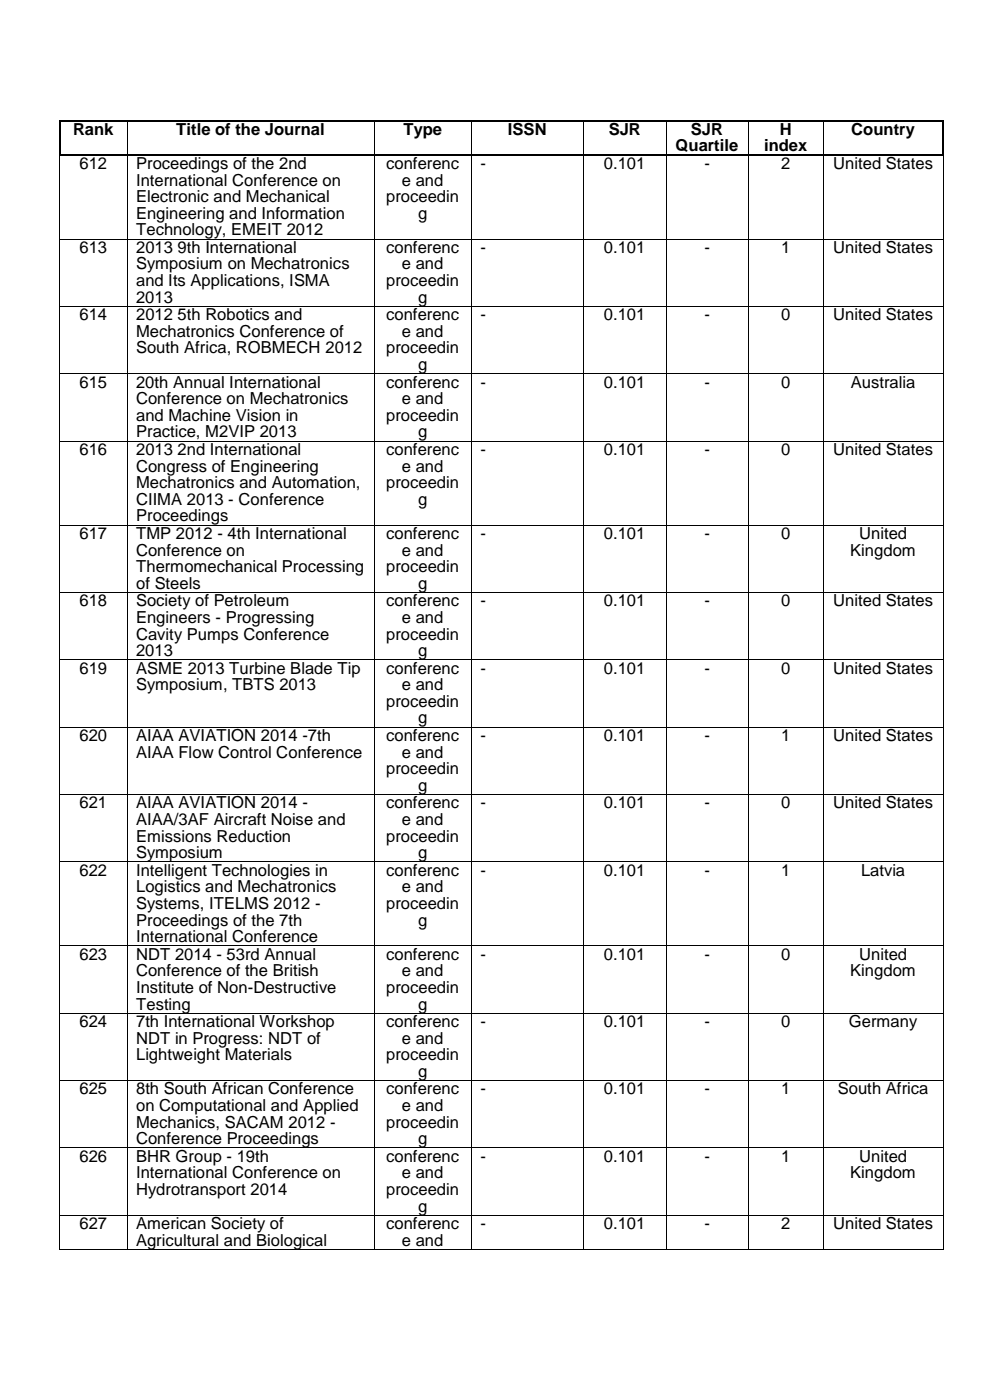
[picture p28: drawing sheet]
<svg xmlns="http://www.w3.org/2000/svg" width="210mm" height="297mm" viewBox="0 0 210 297" stroke-linecap="round" stroke-linejoin="round" font-family="sans-serif">
<defs><g id="words">
<g font-size="3.5">
<text x="15.5" y="28.6">Rank</text>
<text x="37.4" y="28.6">Title of the Journal</text>
<text x="85.6" y="28.6">Type</text>
<text x="107.8" y="28.6">ISSN</text>
<text x="129.1" y="28.6">SJR</text>
<text x="146.6" y="28.6">SJR</text>
<text x="165.4" y="28.6">H</text>
<text x="180.6" y="28.6">Country</text>
<text x="16.9" y="35.8">612</text>
<text x="28.9" y="35.8">Proceedings of the 2nd</text>
<text x="81.9" y="35.8">conferenc</text>
<text x="101.9" y="35.8">-</text>
<text x="128.1" y="35.8">0.101</text>
<text x="143.3" y="32.1">Quartile</text>
<text x="149.4" y="35.8">-</text>
<text x="162.1" y="32.1">index</text>
<text x="165.7" y="35.8">2</text>
<text x="176.8" y="35.8">United States</text>
<text x="28.9" y="39.4">International Conference on</text>
<text x="85.3" y="39.4">e and</text>
<text x="28.9" y="42.9">Electronic and Mechanical</text>
<text x="28.9" y="46.4">Engineering and Information</text>
<text x="81.9" y="42.9">proceedin</text>
<text x="88.7" y="46.4">g</text>
<text x="16.9" y="53.6">613</text>
<text x="28.9" y="50">Technology, EMEIT 2012</text>
<text x="28.9" y="53.6">2013 9th International</text>
<text x="81.9" y="53.6">conferenc</text>
<text x="101.9" y="53.6">-</text>
<text x="128.1" y="53.6">0.101</text>
<text x="149.4" y="53.6">-</text>
<text x="165.7" y="53.6">1</text>
<text x="176.8" y="53.6">United States</text>
<text x="28.9" y="57.2">Symposium on Mechatronics</text>
<text x="85.3" y="57.2">e and</text>
<text x="28.9" y="60.7">and Its Applications, ISMA</text>
<text x="28.9" y="64.2">2013</text>
<text x="81.9" y="60.7">proceedin</text>
<text x="88.7" y="64.2">g</text>
<text x="16.9" y="68">614</text>
<text x="28.9" y="68">2012 5th Robotics and</text>
<text x="28.9" y="71.5">Mechatronics Conference of</text>
<text x="81.9" y="68">conferenc</text>
<text x="85.3" y="71.5">e and</text>
<text x="101.9" y="68">-</text>
<text x="128.1" y="68">0.101</text>
<text x="149.4" y="68">-</text>
<text x="165.7" y="68">0</text>
<text x="176.8" y="68">United States</text>
<text x="28.9" y="75">South Africa, ROBMECH 2012</text>
<text x="81.9" y="75">proceedin</text>
<text x="16.9" y="82.2">615</text>
<text x="28.9" y="82.2">20th Annual International</text>
<text x="81.9" y="82.2">conferenc</text>
<text x="88.7" y="78.5">g</text>
<text x="101.9" y="82.2">-</text>
<text x="128.1" y="82.2">0.101</text>
<text x="149.4" y="82.2">-</text>
<text x="165.7" y="82.2">0</text>
<text x="180.5" y="82.2">Australia</text>
<text x="28.9" y="85.7">Conference on Mechatronics</text>
<text x="28.9" y="89.3">and Machine Vision in</text>
<text x="81.9" y="89.3">proceedin</text>
<text x="85.3" y="85.7">e and</text>
<text x="28.9" y="92.8">Practice, M2VIP 2013</text>
<text x="88.7" y="92.8">g</text>
<text x="16.9" y="96.5">616</text>
<text x="28.9" y="96.5">2013 2nd International</text>
<text x="28.9" y="100.1">Congress of Engineering</text>
<text x="81.9" y="96.5">conferenc</text>
<text x="85.3" y="100.1">e and</text>
<text x="101.9" y="96.5">-</text>
<text x="128.1" y="96.5">0.101</text>
<text x="149.4" y="96.5">-</text>
<text x="165.7" y="96.5">0</text>
<text x="176.8" y="96.5">United States</text>
<text x="28.9" y="103.6">Mechatronics and Automation,</text>
<text x="28.9" y="107.1">CIIMA 2013 - Conference</text>
<text x="81.9" y="103.6">proceedin</text>
<text x="88.7" y="107.1">g</text>
<text x="28.9" y="110.6">Proceedings</text>
<text x="16.9" y="114.3">617</text>
<text x="28.9" y="114.3">TMP 2012 - 4th International</text>
<text x="28.9" y="117.9">Conference on</text>
<text x="81.9" y="114.3">conferenc</text>
<text x="85.3" y="117.9">e and</text>
<text x="101.9" y="114.3">-</text>
<text x="128.1" y="114.3">0.101</text>
<text x="149.4" y="114.3">-</text>
<text x="165.7" y="114.3">0</text>
<text x="180.4" y="117.9">Kingdom</text>
<text x="182.3" y="114.3">United</text>
<text x="28.9" y="121.4">Thermomechanical Processing</text>
<text x="28.9" y="124.9">of Steels</text>
<text x="81.9" y="121.4">proceedin</text>
<text x="88.7" y="124.9">g</text>
<text x="16.9" y="128.6">618</text>
<text x="28.9" y="128.6">Society of Petroleum</text>
<text x="81.9" y="128.6">conferenc</text>
<text x="101.9" y="128.6">-</text>
<text x="128.1" y="128.6">0.101</text>
<text x="149.4" y="128.6">-</text>
<text x="165.7" y="128.6">0</text>
<text x="176.8" y="128.6">United States</text>
<text x="28.9" y="132.1">Engineers - Progressing</text>
<text x="28.9" y="135.7">Cavity Pumps Conference</text>
<text x="81.9" y="135.7">proceedin</text>
<text x="85.3" y="132.1">e and</text>
<text x="16.9" y="142.9">619</text>
<text x="28.9" y="139.2">2013</text>
<text x="28.9" y="142.9">ASME 2013 Turbine Blade Tip</text>
<text x="81.9" y="142.9">conferenc</text>
<text x="88.7" y="139.2">g</text>
<text x="101.9" y="142.9">-</text>
<text x="128.1" y="142.9">0.101</text>
<text x="149.4" y="142.9">-</text>
<text x="165.7" y="142.9">0</text>
<text x="176.8" y="142.9">United States</text>
<text x="28.9" y="146.5">Symposium, TBTS 2013</text>
<text x="81.9" y="150">proceedin</text>
<text x="85.3" y="146.5">e and</text>
<text x="88.7" y="153.5">g</text>
<text x="16.9" y="157.2">620</text>
<text x="28.9" y="157.2">AIAA AVIATION 2014 -7th</text>
<text x="28.9" y="160.7">AIAA Flow Control Conference</text>
<text x="81.9" y="157.2">conferenc</text>
<text x="85.3" y="160.7">e and</text>
<text x="101.9" y="157.2">-</text>
<text x="128.1" y="157.2">0.101</text>
<text x="149.4" y="157.2">-</text>
<text x="165.7" y="157.2">1</text>
<text x="176.8" y="157.2">United States</text>
<text x="81.9" y="164.3">proceedin</text>
<text x="88.7" y="167.8">g</text>
<text x="16.9" y="171.5">621</text>
<text x="28.9" y="171.5">AIAA AVIATION 2014 -</text>
<text x="81.9" y="171.5">conferenc</text>
<text x="101.9" y="171.5">-</text>
<text x="128.1" y="171.5">0.101</text>
<text x="149.4" y="171.5">-</text>
<text x="165.7" y="171.5">0</text>
<text x="176.8" y="171.5">United States</text>
<text x="28.9" y="175">AIAA/3AF Aircraft Noise and</text>
<text x="28.9" y="178.5">Emissions Reduction</text>
<text x="81.9" y="178.5">proceedin</text>
<text x="85.3" y="175">e and</text>
<text x="16.9" y="185.8">622</text>
<text x="28.9" y="182.1">Symposium</text>
<text x="28.9" y="185.8">Intelligent Technologies in</text>
<text x="81.9" y="185.8">conferenc</text>
<text x="88.7" y="182.1">g</text>
<text x="101.9" y="185.8">-</text>
<text x="128.1" y="185.8">0.101</text>
<text x="149.4" y="185.8">-</text>
<text x="165.7" y="185.8">1</text>
<text x="182.7" y="185.8">Latvia</text>
<text x="28.9" y="189.3">Logistics and Mechatronics</text>
<text x="85.3" y="189.3">e and</text>
<text x="28.9" y="192.9">Systems, ITELMS 2012 -</text>
<text x="28.9" y="196.4">Proceedings of the 7th</text>
<text x="81.9" y="192.9">proceedin</text>
<text x="88.7" y="196.4">g</text>
<text x="16.9" y="203.6">623</text>
<text x="28.9" y="199.9">International Conference</text>
<text x="28.9" y="203.6">NDT 2014 - 53rd Annual</text>
<text x="81.9" y="203.6">conferenc</text>
<text x="101.9" y="203.6">-</text>
<text x="128.1" y="203.6">0.101</text>
<text x="149.4" y="203.6">-</text>
<text x="165.7" y="203.6">0</text>
<text x="182.3" y="203.6">United</text>
<text x="28.9" y="207.1">Conference of the British</text>
<text x="85.3" y="207.1">e and</text>
<text x="180.4" y="207.1">Kingdom</text>
<text x="28.9" y="210.6">Institute of Non-Destructive</text>
<text x="28.9" y="214.2">Testing</text>
<text x="81.9" y="210.6">proceedin</text>
<text x="88.7" y="214.2">g</text>
<text x="16.9" y="217.9">624</text>
<text x="28.9" y="217.9">7th International Workshop</text>
<text x="28.9" y="221.4">NDT in Progress: NDT of</text>
<text x="81.9" y="217.9">conferenc</text>
<text x="85.3" y="221.4">e and</text>
<text x="101.9" y="217.9">-</text>
<text x="128.1" y="217.9">0.101</text>
<text x="149.4" y="217.9">-</text>
<text x="165.7" y="217.9">0</text>
<text x="180.1" y="217.9">Germany</text>
<text x="28.9" y="225">Lightweight Materials</text>
<text x="81.9" y="225">proceedin</text>
<text x="16.9" y="232.2">625</text>
<text x="28.9" y="232.2">8th South African Conference</text>
<text x="81.9" y="232.2">conferenc</text>
<text x="88.7" y="228.5">g</text>
<text x="101.9" y="232.2">-</text>
<text x="128.1" y="232.2">0.101</text>
<text x="149.4" y="232.2">-</text>
<text x="165.7" y="232.2">1</text>
<text x="177.8" y="232.2">South Africa</text>
<text x="28.9" y="235.7">on Computational and Applied</text>
<text x="28.9" y="239.2">Mechanics, SACAM 2012 -</text>
<text x="81.9" y="239.2">proceedin</text>
<text x="85.3" y="235.7">e and</text>
<text x="28.9" y="242.8">Conference Proceedings</text>
<text x="88.7" y="242.8">g</text>
<text x="16.9" y="246.5">626</text>
<text x="28.9" y="246.5">BHR Group - 19th</text>
<text x="28.9" y="250">International Conference on</text>
<text x="81.9" y="246.5">conferenc</text>
<text x="85.3" y="250">e and</text>
<text x="101.9" y="246.5">-</text>
<text x="128.1" y="246.5">0.101</text>
<text x="149.4" y="246.5">-</text>
<text x="165.7" y="246.5">1</text>
<text x="180.4" y="250">Kingdom</text>
<text x="182.3" y="246.5">United</text>
<text x="28.9" y="253.5">Hydrotransport 2014</text>
<text x="81.9" y="253.5">proceedin</text>
<text x="88.7" y="257">g</text>
<text x="16.9" y="260.8">627</text>
<text x="28.9" y="260.8">American Society of</text>
<text x="81.9" y="260.8">conferenc</text>
<text x="101.9" y="260.8">-</text>
<text x="128.1" y="260.8">0.101</text>
<text x="149.4" y="260.8">-</text>
<text x="165.7" y="260.8">2</text>
<text x="176.8" y="260.8">United States</text>
<text x="28.9" y="264.3">Agricultural and Biological</text>
<text x="85.3" y="264.3">e and</text>
</g>
</g></defs>
<g fill="#000">
<path d="M12.5 25.4h.4v.3h-.4z" fill-rule="evenodd"/>
<path d="M12.5 25.4h.4v.3h-.4z" fill-rule="evenodd"/>
<path d="M12.5 32.8h.4v.4h-.4z" fill-rule="evenodd"/>
<path d="M12.5 32.8h.4v.4h-.4z" fill-rule="evenodd"/>
<path d="M12.9 32.8h.3v.4h-.3z" fill-rule="evenodd"/>
<path d="M26.9 25.4h.4v.3h-.4z" fill-rule="evenodd"/>
<path d="M26.9 32.8h.4v.4h-.4z" fill-rule="evenodd"/>
<path d="M79.3 25.4h.3v.3h-.3z" fill-rule="evenodd"/>
<path d="M79.3 32.8h.3v.4h-.3z" fill-rule="evenodd"/>
<path d="M100 25.4h.3v.3h-.3z" fill-rule="evenodd"/>
<path d="M100 32.8h.3v.4h-.3z" fill-rule="evenodd"/>
<path d="M123.8 25.4h.3v.3h-.3z" fill-rule="evenodd"/>
<path d="M123.8 32.8h.3v.4h-.3z" fill-rule="evenodd"/>
<path d="M141.2 25.4h.3v.3h-.3z" fill-rule="evenodd"/>
<path d="M141.2 32.8h.3v.4h-.3z" fill-rule="evenodd"/>
<path d="M158.7 25.4h.3v.3h-.3z" fill-rule="evenodd"/>
<path d="M158.7 32.8h.3v.4h-.3z" fill-rule="evenodd"/>
<path d="M174.6 25.4h.3v.3h-.3z" fill-rule="evenodd"/>
<path d="M174.6 32.8h.3v.4h-.3z" fill-rule="evenodd"/>
<path d="M199.9 25.4h.3v.3h-.3z" fill-rule="evenodd"/>
<path d="M199.9 25.4h.3v.3h-.3z" fill-rule="evenodd"/>
<path d="M199.9 32.8h.3v.4h-.3z" fill-rule="evenodd"/>
<path d="M199.9 32.8h.3v.4h-.3z" fill-rule="evenodd"/>
<path d="M12.6 50.6h.2v.2h-.2z" fill-rule="evenodd"/>
<path d="M26.9 50.6h.2v.2h-.2z" fill-rule="evenodd"/>
<path d="M79.3 50.6h.2v.2h-.2z" fill-rule="evenodd"/>
<path d="M100 50.6h.1v.2h-.1z" fill-rule="evenodd"/>
<path d="M123.8 50.6h.1v.2h-.1z" fill-rule="evenodd"/>
<path d="M141.2 50.6h.2v.2h-.2z" fill-rule="evenodd"/>
<path d="M158.7 50.6h.2v.2h-.2z" fill-rule="evenodd"/>
<path d="M174.6 50.6h.1v.2h-.1z" fill-rule="evenodd"/>
<path d="M200 50.6h.1v.2h-.1z" fill-rule="evenodd"/>
<path d="M12.6 64.9h.2v.2h-.2z" fill-rule="evenodd"/>
<path d="M12.6 79.2h.2v.2h-.2z" fill-rule="evenodd"/>
<path d="M26.9 64.9h.2v.2h-.2z" fill-rule="evenodd"/>
<path d="M26.9 79.2h.2v.2h-.2z" fill-rule="evenodd"/>
<path d="M79.3 64.9h.2v.2h-.2z" fill-rule="evenodd"/>
<path d="M79.3 79.2h.2v.2h-.2z" fill-rule="evenodd"/>
<path d="M100 64.9h.1v.2h-.1z" fill-rule="evenodd"/>
<path d="M100 79.2h.1v.2h-.1z" fill-rule="evenodd"/>
<path d="M123.8 64.9h.1v.2h-.1z" fill-rule="evenodd"/>
<path d="M123.8 79.2h.1v.2h-.1z" fill-rule="evenodd"/>
<path d="M141.2 64.9h.2v.2h-.2z" fill-rule="evenodd"/>
<path d="M141.2 79.2h.2v.2h-.2z" fill-rule="evenodd"/>
<path d="M158.7 64.9h.2v.2h-.2z" fill-rule="evenodd"/>
<path d="M158.7 79.2h.2v.2h-.2z" fill-rule="evenodd"/>
<path d="M174.6 64.9h.1v.2h-.1z" fill-rule="evenodd"/>
<path d="M174.6 79.2h.1v.2h-.1z" fill-rule="evenodd"/>
<path d="M200 64.9h.1v.2h-.1z" fill-rule="evenodd"/>
<path d="M200 79.2h.1v.2h-.1z" fill-rule="evenodd"/>
<path d="M12.6 93.5h.2v.2h-.2z" fill-rule="evenodd"/>
<path d="M26.9 93.5h.2v.2h-.2z" fill-rule="evenodd"/>
<path d="M79.3 93.5h.2v.2h-.2z" fill-rule="evenodd"/>
<path d="M100 93.5h.1v.2h-.1z" fill-rule="evenodd"/>
<path d="M123.8 93.5h.1v.2h-.1z" fill-rule="evenodd"/>
<path d="M141.2 93.5h.2v.2h-.2z" fill-rule="evenodd"/>
<path d="M158.7 93.5h.2v.2h-.2z" fill-rule="evenodd"/>
<path d="M174.6 93.5h.1v.2h-.1z" fill-rule="evenodd"/>
<path d="M200 93.5h.1v.2h-.1z" fill-rule="evenodd"/>
<path d="M12.6 111.3h.2v.2h-.2z" fill-rule="evenodd"/>
<path d="M26.9 111.3h.2v.2h-.2z" fill-rule="evenodd"/>
<path d="M79.3 111.3h.2v.2h-.2z" fill-rule="evenodd"/>
<path d="M100 111.3h.1v.2h-.1z" fill-rule="evenodd"/>
<path d="M123.8 111.3h.1v.2h-.1z" fill-rule="evenodd"/>
<path d="M141.2 111.3h.2v.2h-.2z" fill-rule="evenodd"/>
<path d="M158.7 111.3h.2v.2h-.2z" fill-rule="evenodd"/>
<path d="M174.6 111.3h.1v.2h-.1z" fill-rule="evenodd"/>
<path d="M200 111.3h.1v.2h-.1z" fill-rule="evenodd"/>
<path d="M12.6 125.6h.2v.2h-.2z" fill-rule="evenodd"/>
<path d="M26.9 125.6h.2v.2h-.2z" fill-rule="evenodd"/>
<path d="M79.3 125.6h.2v.2h-.2z" fill-rule="evenodd"/>
<path d="M100 125.6h.1v.2h-.1z" fill-rule="evenodd"/>
<path d="M123.8 125.6h.1v.2h-.1z" fill-rule="evenodd"/>
<path d="M141.2 125.6h.2v.2h-.2z" fill-rule="evenodd"/>
<path d="M158.7 125.6h.2v.2h-.2z" fill-rule="evenodd"/>
<path d="M174.6 125.6h.1v.2h-.1z" fill-rule="evenodd"/>
<path d="M200 125.6h.1v.2h-.1z" fill-rule="evenodd"/>
<path d="M12.6 139.9h.2v.2h-.2z" fill-rule="evenodd"/>
<path d="M12.6 154.2h.2v.2h-.2z" fill-rule="evenodd"/>
<path d="M26.9 139.9h.2v.2h-.2z" fill-rule="evenodd"/>
<path d="M26.9 154.2h.2v.2h-.2z" fill-rule="evenodd"/>
<path d="M79.3 139.9h.2v.2h-.2z" fill-rule="evenodd"/>
<path d="M79.3 154.2h.2v.2h-.2z" fill-rule="evenodd"/>
<path d="M100 139.9h.1v.2h-.1z" fill-rule="evenodd"/>
<path d="M100 154.2h.1v.2h-.1z" fill-rule="evenodd"/>
<path d="M123.8 139.9h.1v.2h-.1z" fill-rule="evenodd"/>
<path d="M123.8 154.2h.1v.2h-.1z" fill-rule="evenodd"/>
<path d="M141.2 139.9h.2v.2h-.2z" fill-rule="evenodd"/>
<path d="M141.2 154.2h.2v.2h-.2z" fill-rule="evenodd"/>
<path d="M158.7 139.9h.2v.2h-.2z" fill-rule="evenodd"/>
<path d="M158.7 154.2h.2v.2h-.2z" fill-rule="evenodd"/>
<path d="M174.6 139.9h.1v.2h-.1z" fill-rule="evenodd"/>
<path d="M174.6 154.2h.1v.2h-.1z" fill-rule="evenodd"/>
<path d="M200 139.9h.1v.2h-.1z" fill-rule="evenodd"/>
<path d="M200 154.2h.1v.2h-.1z" fill-rule="evenodd"/>
<path d="M12.6 168.5h.2v.1h-.2z" fill-rule="evenodd"/>
<path d="M26.9 168.5h.2v.1h-.2z" fill-rule="evenodd"/>
<path d="M79.3 168.5h.2v.1h-.2z" fill-rule="evenodd"/>
<path d="M100 168.5h.1v.1h-.1z" fill-rule="evenodd"/>
<path d="M123.8 168.5h.1v.1h-.1z" fill-rule="evenodd"/>
<path d="M141.2 168.5h.2v.1h-.2z" fill-rule="evenodd"/>
<path d="M158.7 168.5h.2v.1h-.2z" fill-rule="evenodd"/>
<path d="M174.6 168.5h.1v.1h-.1z" fill-rule="evenodd"/>
<path d="M200 168.5h.1v.1h-.1z" fill-rule="evenodd"/>
<path d="M12.6 182.8h.2v.1h-.2z" fill-rule="evenodd"/>
<path d="M26.9 182.8h.2v.1h-.2z" fill-rule="evenodd"/>
<path d="M79.3 182.8h.2v.1h-.2z" fill-rule="evenodd"/>
<path d="M100 182.8h.1v.1h-.1z" fill-rule="evenodd"/>
<path d="M123.8 182.8h.1v.1h-.1z" fill-rule="evenodd"/>
<path d="M141.2 182.8h.2v.1h-.2z" fill-rule="evenodd"/>
<path d="M158.7 182.8h.2v.1h-.2z" fill-rule="evenodd"/>
<path d="M174.6 182.8h.1v.1h-.1z" fill-rule="evenodd"/>
<path d="M200 182.8h.1v.1h-.1z" fill-rule="evenodd"/>
<path d="M12.6 200.6h.2v.2h-.2z" fill-rule="evenodd"/>
<path d="M12.6 214.9h.2v.1h-.2z" fill-rule="evenodd"/>
<path d="M26.9 200.6h.2v.2h-.2z" fill-rule="evenodd"/>
<path d="M26.9 214.9h.2v.1h-.2z" fill-rule="evenodd"/>
<path d="M79.3 200.6h.2v.2h-.2z" fill-rule="evenodd"/>
<path d="M79.3 214.9h.2v.1h-.2z" fill-rule="evenodd"/>
<path d="M100 200.6h.1v.2h-.1z" fill-rule="evenodd"/>
<path d="M100 214.9h.1v.1h-.1z" fill-rule="evenodd"/>
<path d="M123.8 200.6h.1v.2h-.1z" fill-rule="evenodd"/>
<path d="M123.8 214.9h.1v.1h-.1z" fill-rule="evenodd"/>
<path d="M141.2 200.6h.2v.2h-.2z" fill-rule="evenodd"/>
<path d="M141.2 214.9h.2v.1h-.2z" fill-rule="evenodd"/>
<path d="M158.7 200.6h.2v.2h-.2z" fill-rule="evenodd"/>
<path d="M158.7 214.9h.2v.1h-.2z" fill-rule="evenodd"/>
<path d="M174.6 200.6h.1v.2h-.1z" fill-rule="evenodd"/>
<path d="M174.6 214.9h.1v.1h-.1z" fill-rule="evenodd"/>
<path d="M200 200.6h.1v.2h-.1z" fill-rule="evenodd"/>
<path d="M200 214.9h.1v.1h-.1z" fill-rule="evenodd"/>
<path d="M12.6 229.2h.2v.2h-.2z" fill-rule="evenodd"/>
<path d="M26.9 229.2h.2v.2h-.2z" fill-rule="evenodd"/>
<path d="M79.3 229.2h.2v.2h-.2z" fill-rule="evenodd"/>
<path d="M100 229.2h.1v.2h-.1z" fill-rule="evenodd"/>
<path d="M123.8 229.2h.1v.2h-.1z" fill-rule="evenodd"/>
<path d="M141.2 229.2h.2v.2h-.2z" fill-rule="evenodd"/>
<path d="M158.7 229.2h.2v.2h-.2z" fill-rule="evenodd"/>
<path d="M174.6 229.2h.1v.2h-.1z" fill-rule="evenodd"/>
<path d="M200 229.2h.1v.2h-.1z" fill-rule="evenodd"/>
<path d="M12.6 243.5h.2v.1h-.2z" fill-rule="evenodd"/>
<path d="M12.6 257.8h.2v.1h-.2z" fill-rule="evenodd"/>
<path d="M26.9 243.5h.2v.1h-.2z" fill-rule="evenodd"/>
<path d="M26.9 257.8h.2v.1h-.2z" fill-rule="evenodd"/>
<path d="M79.3 243.5h.2v.1h-.2z" fill-rule="evenodd"/>
<path d="M79.3 257.8h.2v.1h-.2z" fill-rule="evenodd"/>
<path d="M100 243.5h.1v.1h-.1z" fill-rule="evenodd"/>
<path d="M100 257.8h.1v.1h-.1z" fill-rule="evenodd"/>
<path d="M123.8 243.5h.1v.1h-.1z" fill-rule="evenodd"/>
<path d="M123.8 257.8h.1v.1h-.1z" fill-rule="evenodd"/>
<path d="M141.2 243.5h.2v.1h-.2z" fill-rule="evenodd"/>
<path d="M141.2 257.8h.2v.1h-.2z" fill-rule="evenodd"/>
<path d="M158.7 243.5h.2v.1h-.2z" fill-rule="evenodd"/>
<path d="M158.7 257.8h.2v.1h-.2z" fill-rule="evenodd"/>
<path d="M174.6 243.5h.1v.1h-.1z" fill-rule="evenodd"/>
<path d="M174.6 257.8h.1v.1h-.1z" fill-rule="evenodd"/>
<path d="M200 243.5h.1v.1h-.1z" fill-rule="evenodd"/>
<path d="M200 257.8h.1v.1h-.1z" fill-rule="evenodd"/>
<path d="M12.6 265h.2v.2h-.2z" fill-rule="evenodd"/>
<path d="M12.6 265h.2v.2h-.2z" fill-rule="evenodd"/>
<path d="M26.9 265h.2v.2h-.2z" fill-rule="evenodd"/>
<path d="M79.3 265h.2v.2h-.2z" fill-rule="evenodd"/>
<path d="M100 265h.1v.2h-.1z" fill-rule="evenodd"/>
<path d="M123.8 265h.1v.2h-.1z" fill-rule="evenodd"/>
<path d="M141.2 265h.2v.2h-.2z" fill-rule="evenodd"/>
<path d="M158.7 265h.2v.2h-.2z" fill-rule="evenodd"/>
<path d="M174.6 265h.1v.2h-.1z" fill-rule="evenodd"/>
<path d="M200 265h.1v.2h-.1z" fill-rule="evenodd"/>
<path d="M200 265h.1v.2h-.1z" fill-rule="evenodd"/>
</g>
<g fill="none" stroke="#000" stroke-width=".34">
<path d="M12.7 25.7v7.1M12.9 25.6h14M13.2 33h13.7M27.3 25.6h52M27.3 33h52M79.6 25.6h20.4M79.6 33h20.4M100.3 25.6h23.5M100.3 33h23.5M124.1 25.6h17.1M124.1 33h17.1M141.5 25.6h17.2"/>
<path d="M141.5 33h17.2M159 25.6h15.6M159 33h15.6M174.9 25.6h25M174.9 33h25M200.1 25.7v7.1"/>
</g>
<g fill="none" stroke="#000" stroke-width=".21">
<path d="M12.7 33.2v17.4M27 25.7v7.1M27 33.2v17.4M79.4 25.7v7.1M79.4 33.2v17.4M100.1 25.7v7.1M100.1 33.2v17.4M123.8 25.7v7.1M123.8 33.2v17.4M141.3 25.7v7.1M141.3 33.2v17.4M158.8 25.7v7.1"/>
<path d="M158.8 33.2v17.4M174.7 25.7v7.1M174.7 33.2v17.4M200.1 33.2v17.4M12.7 50.8v14.1M12.8 50.7h14.1M27 50.8v14.1M27.1 50.7h52.2M79.4 50.8v14.1M79.5 50.7h20.5M100.1 50.8v14.1M100.1 50.7h23.7"/>
<path d="M123.8 50.8v14.1M123.9 50.7h17.3M141.3 50.8v14.1M141.4 50.7h17.3M158.8 50.8v14.1M158.9 50.7h15.7M174.7 50.8v14.1M174.7 50.7h25.3M200.1 50.8v14.1M12.7 65.1v14.1M12.7 79.4v14.1M12.8 65h14.1"/>
<path d="M12.8 79.3h14.1M27 65.1v14.1M27 79.4v14.1M27.1 65h52.2M27.1 79.3h52.2M79.4 65.1v14.1M79.4 79.4v14.1M79.5 65h20.5M79.5 79.3h20.5M100.1 65.1v14.1M100.1 79.4v14.1M100.1 65h23.7"/>
<path d="M100.1 79.3h23.7M123.8 65.1v14.1M123.8 79.4v14.1M123.9 65h17.3M123.9 79.3h17.3M141.3 65.1v14.1M141.3 79.4v14.1M141.4 65h17.3M141.4 79.3h17.3M158.8 65.1v14.1M158.8 79.4v14.1M158.9 65h15.7"/>
<path d="M158.9 79.3h15.7M174.7 65.1v14.1M174.7 79.4v14.1M174.7 65h25.3M174.7 79.3h25.3M200.1 65.1v14.1M200.1 79.4v14.1M12.7 93.7v17.6M12.8 93.6h14.1M27 93.7v17.6M27.1 93.6h52.2M79.4 93.7v17.6"/>
<path d="M79.5 93.6h20.5M100.1 93.7v17.6M100.1 93.6h23.7M123.8 93.7v17.6M123.9 93.6h17.3M141.3 93.7v17.6M141.4 93.6h17.3M158.8 93.7v17.6M158.9 93.6h15.7M174.7 93.7v17.6M174.7 93.6h25.3M200.1 93.7v17.6"/>
<path d="M12.7 111.5v14.1M12.8 111.4h14.1M27 111.5v14.1M27.1 111.4h52.2M79.4 111.5v14.1M79.5 111.4h20.5M100.1 111.5v14.1M100.1 111.4h23.7M123.8 111.5v14.1M123.9 111.4h17.3M141.3 111.5v14.1M141.4 111.4h17.3"/>
<path d="M158.8 111.5v14.1M158.9 111.4h15.7M174.7 111.5v14.1M174.7 111.4h25.3M200.1 111.5v14.1M12.7 125.8v14.1M12.8 125.7h14.1M12.8 140h14.1M27 125.8v14.1M27.1 125.7h52.2M27.1 140h52.2M79.4 125.8v14.1"/>
<path d="M79.5 125.7h20.5M79.5 140h20.5M100.1 125.8v14.1M100.1 125.7h23.7M100.1 140h23.7M123.8 125.8v14.1M123.9 125.7h17.3M123.9 140h17.3M141.3 125.8v14.1M141.4 125.7h17.3M141.4 140h17.3M158.8 125.8v14.1"/>
<path d="M158.9 125.7h15.7M158.9 140h15.7M174.7 125.8v14.1M174.7 125.7h25.3M174.7 140h25.3M200.1 125.8v14.1M12.7 140.1v14.1M12.7 154.4v14.1M12.8 154.3h14.1M27 140.1v14.1M27 154.4v14.1M27.1 154.3h52.2"/>
<path d="M79.4 140.1v14.1M79.4 154.4v14.1M79.5 154.3h20.5M100.1 140.1v14.1M100.1 154.4v14.1M100.1 154.3h23.7M123.8 140.1v14.1M123.8 154.4v14.1M123.9 154.3h17.3M141.3 140.1v14.1M141.3 154.4v14.1M141.4 154.3h17.3"/>
<path d="M158.8 140.1v14.1M158.8 154.4v14.1M158.9 154.3h15.7M174.7 140.1v14.1M174.7 154.4v14.1M174.7 154.3h25.3M200.1 140.1v14.1M200.1 154.4v14.1M12.7 168.6v14.2M12.8 168.6h14.1M27 168.6v14.2M27.1 168.6h52.2"/>
<path d="M79.4 168.6v14.2M79.5 168.6h20.5M100.1 168.6v14.2M100.1 168.6h23.7M123.8 168.6v14.2M123.9 168.6h17.3M141.3 168.6v14.2M141.4 168.6h17.3M158.8 168.6v14.2M158.9 168.6h15.7M174.7 168.6v14.2M174.7 168.6h25.3"/>
<path d="M200.1 168.6v14.2M12.7 182.9v17.7M12.8 182.9h14.1M27 182.9v17.7M27.1 182.9h52.2M79.4 182.9v17.7M79.5 182.9h20.5M100.1 182.9v17.7M100.1 182.9h23.7M123.8 182.9v17.7M123.9 182.9h17.3M141.3 182.9v17.7"/>
<path d="M141.4 182.9h17.3M158.8 182.9v17.7M158.9 182.9h15.7M174.7 182.9v17.7M174.7 182.9h25.3M200.1 182.9v17.7M12.7 200.8v14.1M12.7 215v14.2M12.8 200.7h14.1M12.8 215h14.1M27 200.8v14.1M27 215v14.2"/>
<path d="M27.1 200.7h52.2M27.1 215h52.2M79.4 200.8v14.1M79.4 215v14.2M79.5 200.7h20.5M79.5 215h20.5M100.1 200.8v14.1M100.1 215v14.2M100.1 200.7h23.7M100.1 215h23.7M123.8 200.8v14.1M123.8 215v14.2"/>
<path d="M123.9 200.7h17.3M123.9 215h17.3M141.3 200.8v14.1M141.3 215v14.2M141.4 200.7h17.3M141.4 215h17.3M158.8 200.8v14.1M158.8 215v14.2M158.9 200.7h15.7M158.9 215h15.7M174.7 200.8v14.1M174.7 215v14.2"/>
<path d="M174.7 200.7h25.3M174.7 215h25.3M200.1 200.8v14.1M200.1 215v14.2M12.7 229.4v14.1M12.8 229.3h14.1M27 229.4v14.1M27.1 229.3h52.2M79.4 229.4v14.1M79.5 229.3h20.5M100.1 229.4v14.1M100.1 229.3h23.7"/>
<path d="M123.8 229.4v14.1M123.9 229.3h17.3M141.3 229.4v14.1M141.4 229.3h17.3M158.8 229.4v14.1M158.9 229.3h15.7M174.7 229.4v14.1M174.7 229.3h25.3M200.1 229.4v14.1M12.7 243.6v14.2M12.7 257.9v7.1M12.8 243.5h14.1"/>
<path d="M12.8 257.8h14.1M27 243.6v14.2M27 257.9v7.1M27.1 243.5h52.2M27.1 257.8h52.2M79.4 243.6v14.2M79.4 257.9v7.1M79.5 243.5h20.5M79.5 257.8h20.5M100.1 243.6v14.2M100.1 257.9v7.1M100.1 243.5h23.7"/>
<path d="M100.1 257.8h23.7M123.8 243.6v14.2M123.8 257.9v7.1M123.9 243.5h17.3M123.9 257.8h17.3M141.3 243.6v14.2M141.3 257.9v7.1M141.4 243.5h17.3M141.4 257.8h17.3M158.8 243.6v14.2M158.8 257.9v7.1M158.9 243.5h15.7"/>
<path d="M158.9 257.8h15.7M174.7 243.6v14.2M174.7 257.9v7.1M174.7 243.5h25.3M174.7 257.8h25.3M200.1 243.6v14.2M200.1 257.9v7.1M12.8 265.1h14.1M27.1 265.1h52.2M79.5 265.1h20.5M100.1 265.1h23.7M123.9 265.1h17.3"/>
<path d="M141.4 265.1h17.3M158.9 265.1h15.7M174.7 265.1h25.3"/>
</g>
<use href="#words"/>
</svg>
